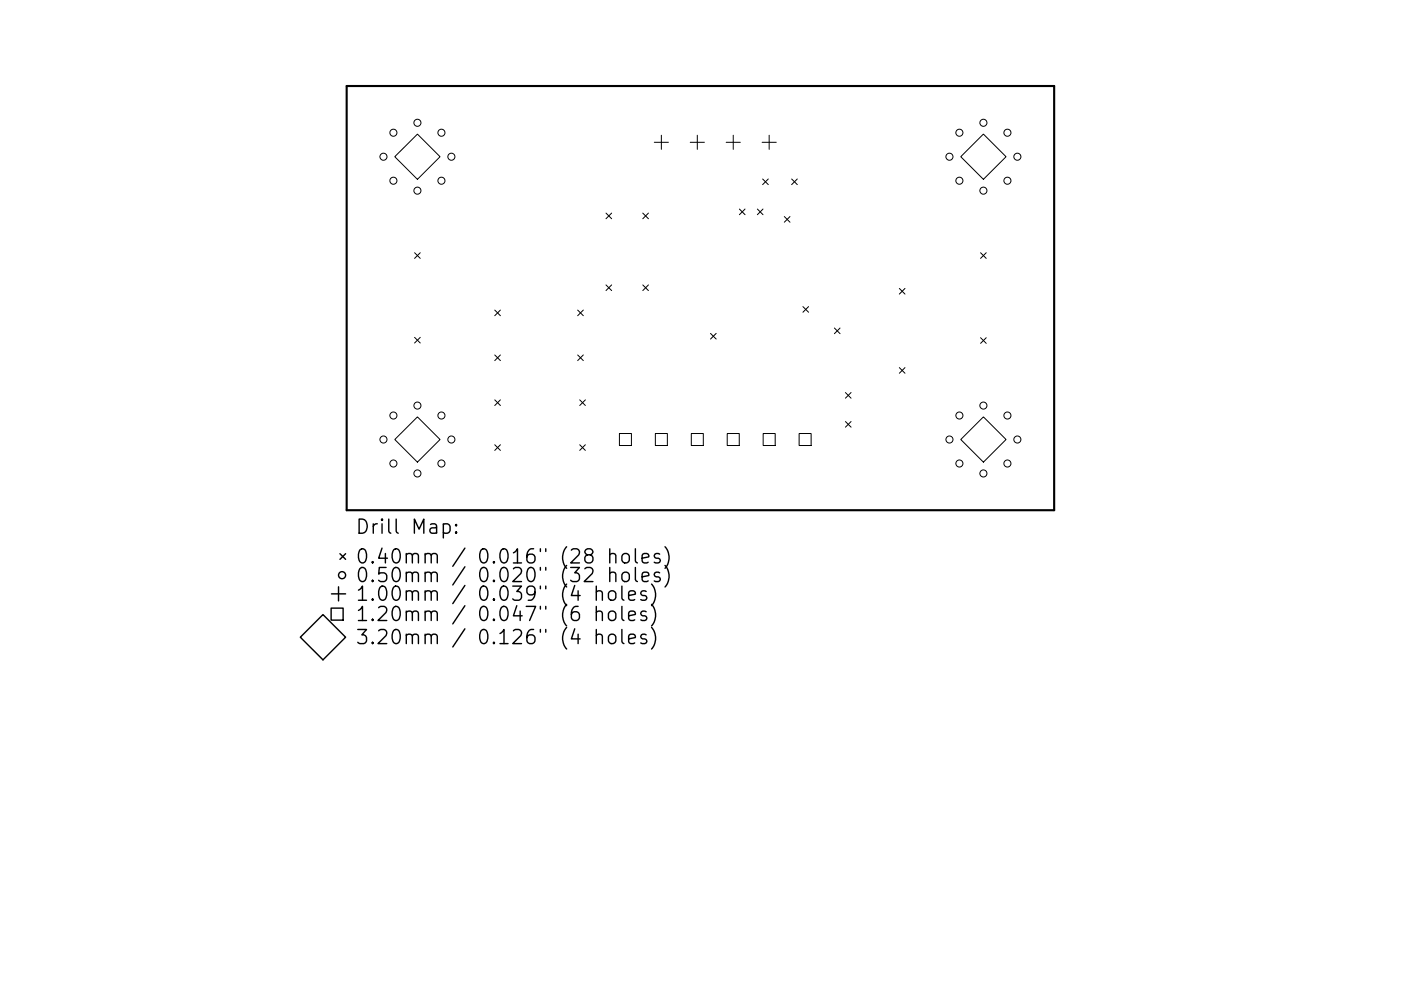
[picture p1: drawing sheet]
<svg xmlns="http://www.w3.org/2000/svg" width="297mm" height="210mm" viewBox="0 0 297 210" stroke-linecap="round" stroke-linejoin="round" font-family="sans-serif">
<defs><g id="words">
<g font-size="4.2">
<text x="75.3" y="113.3">Drill Map:</text>
<text x="75.3" y="119.6">0.40mm / 0.016&quot; (28 holes)</text>
<text x="75.3" y="123.5">0.50mm / 0.020&quot; (32 holes)</text>
<text x="75.3" y="127.5">1.00mm / 0.039&quot; (4 holes)</text>
<text x="75.3" y="131.8">1.20mm / 0.047&quot; (6 holes)</text>
<text x="75.3" y="136.7">3.20mm / 0.126&quot; (4 holes)</text>
</g>
</g></defs>
<path d="M73.5 18.3h150v90h-150z" fill="none" stroke="#000" stroke-width=".45"/>
<g fill="none" stroke="#000" stroke-width=".21">
<path d="M83.7 33.3l4.8-4.8 4.8 4.8-4.8 4.8zM138.7 30.2h3M140.2 28.7v3M146.3 30.2h3M147.8 28.7v3M154 30.2h3M155.5 28.7v3M161.6 30.2h3M161.7 38l1.2 1.2M162.9 38l-1.2 1.2M163.1 28.7v3M167.8 38l1.2 1.2"/>
<path d="M169 38l-1.2 1.2M208.5 28.5l4.8 4.8-4.8 4.8-4.8-4.8zM87.9 53.6l1.2 1.2M89.1 53.6l-1.2 1.2M128.5 45.2l1.2 1.2M129.7 45.2l-1.2 1.2M136.3 45.2l1.2 1.2M137.5 45.2l-1.2 1.2M156.8 44.4l1.2 1.2M158 44.4l-1.2 1.2M160.6 44.4l1.2 1.2M161.8 44.4l-1.2 1.2"/>
<path d="M166.3 45.9l1.2 1.2M167.5 45.9l-1.2 1.2M207.9 53.6l1.2 1.2M209.1 53.6l-1.2 1.2M87.9 71.6l1.2 1.2M89.1 71.6l-1.2 1.2M104.9 65.8l1.2 1.2M104.9 75.3l1.2 1.2M106.1 65.8l-1.2 1.2M106.1 75.3l-1.2 1.2M122.5 65.8l1.2 1.2M122.5 75.3l1.2 1.2"/>
<path d="M123.7 65.8l-1.2 1.2M123.7 75.3l-1.2 1.2M128.5 60.5l1.2 1.2M129.7 60.5l-1.2 1.2M136.3 60.5l1.2 1.2M137.5 60.5l-1.2 1.2M150.6 70.7l1.2 1.2M151.8 70.7l-1.2 1.2M170.2 65.1l1.2 1.2M171.4 65.1l-1.2 1.2M176.9 69.6l1.2 1.2M178.1 69.6l-1.2 1.2"/>
<path d="M190.7 61.2l1.2 1.2M190.7 78l1.2 1.2M191.9 61.2l-1.2 1.2M191.9 78l-1.2 1.2M207.9 71.7l1.2 1.2M209.1 71.7l-1.2 1.2M83.7 93.3l4.8-4.8 4.8 4.8-4.8 4.8zM104.9 84.8l1.2 1.2M104.9 94.4l1.2 1.2M106.1 84.8l-1.2 1.2M106.1 94.4l-1.2 1.2M122.9 84.8l1.2 1.2"/>
<path d="M122.9 94.4l1.2 1.2M124.1 84.8l-1.2 1.2M124.1 94.4l-1.2 1.2M131.3 92h2.6v2.5h-2.6zM138.9 92h2.6v2.5h-2.6zM146.6 92h2.5v2.5h-2.5zM154.2 92h2.5v2.5h-2.5zM161.8 92h2.6v2.5h-2.6zM169.4 92h2.6v2.5h-2.6zM179.2 83.3l1.2 1.2M179.2 89.4l1.2 1.2M180.4 83.3l-1.2 1.2"/>
<path d="M180.4 89.4l-1.2 1.2M203.7 93.3l4.8-4.8 4.8 4.8-4.8 4.8z"/>
<circle cx="81.3" cy="33.3" r=".75"/>
<circle cx="83.4" cy="38.3" r=".75"/>
<circle cx="83.4" cy="28.2" r=".75"/>
<circle cx="88.5" cy="26.1" r=".75"/>
<circle cx="93.6" cy="38.3" r=".75"/>
<circle cx="93.6" cy="28.2" r=".75"/>
<circle cx="95.7" cy="33.3" r=".75"/>
<circle cx="201.3" cy="33.3" r=".75"/>
<circle cx="203.4" cy="38.3" r=".75"/>
<circle cx="203.4" cy="28.2" r=".75"/>
<circle cx="208.5" cy="26.1" r=".75"/>
<circle cx="213.6" cy="38.3" r=".75"/>
<circle cx="213.6" cy="28.2" r=".75"/>
<circle cx="215.7" cy="33.3" r=".75"/>
<circle cx="88.5" cy="40.5" r=".75"/>
<circle cx="208.5" cy="40.5" r=".75"/>
<circle cx="81.3" cy="93.3" r=".75"/>
<circle cx="83.4" cy="88.2" r=".75"/>
<circle cx="83.4" cy="98.3" r=".75"/>
<circle cx="88.5" cy="86.1" r=".75"/>
<circle cx="93.6" cy="88.2" r=".75"/>
<circle cx="93.6" cy="98.3" r=".75"/>
<circle cx="95.7" cy="93.3" r=".75"/>
<circle cx="201.3" cy="93.3" r=".75"/>
<circle cx="203.4" cy="88.2" r=".75"/>
<circle cx="203.4" cy="98.3" r=".75"/>
<circle cx="208.5" cy="86.1" r=".75"/>
<circle cx="213.6" cy="88.2" r=".75"/>
<circle cx="213.6" cy="98.3" r=".75"/>
<circle cx="215.7" cy="93.3" r=".75"/>
<circle cx="88.5" cy="100.5" r=".75"/>
<circle cx="208.5" cy="100.5" r=".75"/>
</g>
<g fill="none" stroke="#000" stroke-width=".3">
<path d="M72.1 117.5l1.2 1.2M73.3 117.5l-1.2 1.2M94 111.3l.9-.2 .5 .6v.9l-.3 .4-.2 .1-.9-.1M96.7 112.8l.2 .2-.2 .1-.1-.1 .1-.2v.3M96.7 111.3l.2 .1-.2 .2-.1-.2 .1-.1v.3M129.3 117.7a.75 .75 0 0 1 1.3 .2v1.5M129.3 116.4v3M132 117.7a.81 .81 0 0 1 .8-.3 .81 .81 0 0 1 .6 .6v.9a.81 .81 0 0 1-.8 .6 .81 .81 0 0 1-.7-.6v-.9zM134.7 116.4v2.6l.4 .4M136.1 118.4l1.5-.3-.2-.5-.8-.2-.5 .5v1.1l.2 .3 .3 .1 .8-.1M139.9 117.6l-.8-.2-.4 .5 .2 .4 1 .3 .1 .3-.1 .4-.3 .1-.9-.1M141 116a3.4 3.4 0 0 1 0 4.6"/>
<path d="M141 120a3.4 3.4 0 0 1 0 4.5M68.5 130.4l4.8 4.8-4.8 4.8-4.8-4.8zM70.2 129h2.5v2.6h-2.5zM70.3 126h3M71.8 124.5v3M126.4 125.6a.74 .74 0 0 1 1.3 .2v1.6M126.4 129.9a.74 .74 0 0 1 1.3 .2v1.6M126.4 134.8a.74 .74 0 0 1 1.3 .2v1.6M126.4 124.4v3M126.4 128.7v3M126.4 133.6v3M129.1 134.8a.81 .81 0 0 1 .8-.3 .81 .81 0 0 1 .7 .6v.9a.81 .81 0 0 1-.8 .6 .81 .81 0 0 1-.8-.6v-.9z"/>
<path d="M129.3 121.7a.74 .74 0 0 1 1.3 .1v1.6M129.3 125.5a.81 .81 0 0 1 1.3 .4v.9a.81 .81 0 0 1-.8 .6 .81 .81 0 0 1-.8-.6v-.9zM129.3 129.8a.81 .81 0 0 1 1.3 .4v.9a.81 .81 0 0 1-.8 .6 .81 .81 0 0 1-.8-.6v-.9zM129.3 120.4v3M131.9 124.4v2.5l.4 .5M131.9 128.7v2.5l.4 .5M131.9 133.6v2.5l.4 .5M132 121.7a.81 .81 0 0 1 .8-.3 .81 .81 0 0 1 .6 .6v.8a.81 .81 0 0 1-.8 .6 .81 .81 0 0 1-.7-.6v-.8zM133.3 126.4l1.4-.3-.1-.6-.9-.1-.4 .4v1.1l.1 .3 .3 .2 .9-.2M133.3 130.7l1.4-.3-.1-.6-.9-.1-.4 .4v1.1l.1 .3 .3 .2 .9-.2M133.3 135.6l1.4-.3-.1-.6-.9-.1-.4 .4v1.1l.1 .3 .3 .2 .9-.2M134.7 120.4v2.6l.4 .4"/>
<path d="M136.1 122.4l1.5-.3-.2-.6-.8-.1-.5 .4v1.2l.2 .2 .3 .2 .8-.2M137 125.5l-.7-.1-.4 .4 .1 .4 1 .3 .1 .3-.1 .4-.3 .2-.8-.2M137 129.8l-.7-.1-.4 .4 .1 .4 1 .3 .1 .3-.1 .4-.3 .2-.8-.2M137 134.7l-.7-.1-.4 .4 .1 .4 1 .3 .1 .3-.1 .4-.3 .2-.8-.2M138.1 123.9a3.4 3.4 0 0 1 0 4.6M138.1 128.2a3.4 3.4 0 0 1 0 4.6M138.1 133.1a3.4 3.4 0 0 1 0 4.6M139.9 121.5l-.8-.1-.4 .4 .2 .4 1 .3 .1 .3-.1 .4-.3 .2-.9-.2"/>
<circle cx="72.5" cy="122" r=".75"/>
</g>
<use href="#words"/>
</svg>
